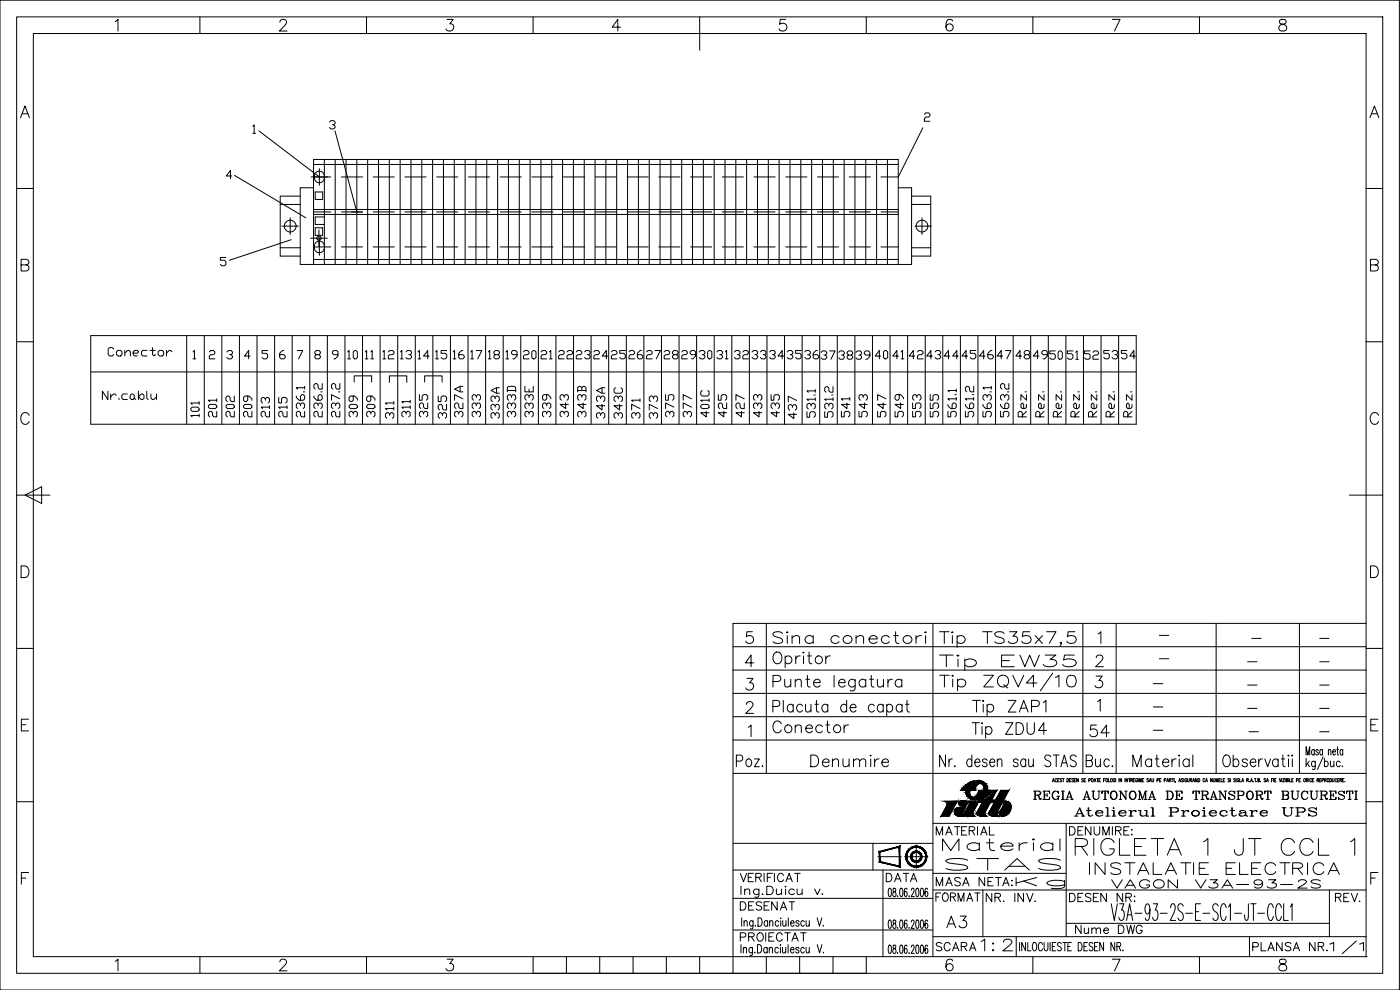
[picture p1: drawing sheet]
<svg xmlns="http://www.w3.org/2000/svg" width="420mm" height="297mm" viewBox="0 0 420 297" stroke-linecap="round" stroke-linejoin="round" font-family="sans-serif">
<defs><g id="words">
<text font-size="9.3" x="280.8" y="208.5">Tip ZQV4/10</text>
<text font-size="8.8" x="321.4" y="257.9">RIGLETA 1 JT CCL 1</text>
<g font-size="8.4">
<text x="280.8" y="195.4">Tip TS35x7,5</text>
<text x="280.8" y="202.5">Tip EW35</text>
<text x="290.3" y="222.6">Tip ZDU4</text>
</g>
<text font-size="7.5" x="397.9" y="287.5">1/1</text>
<g font-size="7.1">
<text x="230.7" y="194.4">Sina conectori</text>
<text x="230.7" y="221.2">Conector</text>
<text x="326" y="222.2">54</text>
<text x="219.8" y="231.4">Poz.</text>
<text x="242" y="231.4">Denumire</text>
<text x="281.5" y="256.5">Material</text>
<text x="282.6" y="262.5">STAS</text>
<text x="325.6" y="263.5">INSTALATIE ELECTRICA</text>
<text x="282.9" y="279.8">A3</text>
<text x="293.2" y="286.5">1:2</text>
</g>
<text font-size="6.6" x="303.7" y="267.8">Kg</text>
<g font-size="6.2">
<text x="108.3" y="126.3" transform="rotate(-90 108.3 126.3)">309</text>
<text x="119.2" y="126.6" transform="rotate(-90 119.2 126.6)">311</text>
<text x="234.9" y="126.3" transform="rotate(-90 234.9 126.3)">435</text>
<text x="330.2" y="126.3" transform="rotate(-90 330.2 126.3)">Rez.</text>
<text x="335.5" y="126.3" transform="rotate(-90 335.5 126.3)">Rez.</text>
<text x="340.8" y="126.3" transform="rotate(-90 340.8 126.3)">Rez.</text>
<text x="321.4" y="246.2">Atelierul Proiectare UPS</text>
<text x="220.8" y="274.5">DESENAT</text>
</g>
<g font-size="5.7">
<text x="31.4" y="107.9">Conector</text>
<text x="103" y="109">10</text>
<text x="108.3" y="109">11</text>
<text x="113.6" y="109">12</text>
<text x="118.9" y="109">13</text>
<text x="129.5" y="109">15</text>
<text x="134.8" y="109">16</text>
<text x="140.1" y="109">17</text>
<text x="145.3" y="109">18</text>
<text x="150.6" y="109">19</text>
<text x="161.2" y="109">21</text>
<text x="166.5" y="109">22</text>
<text x="177.1" y="109">24</text>
<text x="182.4" y="109">25</text>
<text x="193" y="109">27</text>
<text x="198.3" y="109">28</text>
<text x="208.5" y="109">30</text>
<text x="213.8" y="109">31</text>
<text x="219.1" y="109">32</text>
<text x="224.4" y="109">33</text>
<text x="234.9" y="109">35</text>
<text x="240.2" y="109">36</text>
<text x="245.2" y="109">37</text>
<text x="250.5" y="109">38</text>
<text x="266.7" y="109">41</text>
<text x="276.9" y="109">43</text>
<text x="287.5" y="109">45</text>
<text x="292.8" y="109">46</text>
<text x="309" y="109">49</text>
<text x="314" y="109">50</text>
<text x="319.3" y="109">51</text>
<text x="324.2" y="109">52</text>
<text x="330.2" y="109">53</text>
<text x="29.6" y="121">Nr.cablu</text>
<text x="60.7" y="126.3" transform="rotate(-90 60.7 126.3)">101</text>
<text x="66" y="126.3" transform="rotate(-90 66 126.3)">201</text>
<text x="71.3" y="126.3" transform="rotate(-90 71.3 126.3)">202</text>
<text x="76.6" y="126.3" transform="rotate(-90 76.6 126.3)">209</text>
<text x="81.8" y="126.3" transform="rotate(-90 81.8 126.3)">213</text>
<text x="87.1" y="126.3" transform="rotate(-90 87.1 126.3)">215</text>
<text x="92.4" y="126.3" transform="rotate(-90 92.4 126.3)">236.1</text>
<text x="97.7" y="126.3" transform="rotate(-90 97.7 126.3)">236.2</text>
<text x="103" y="126.3" transform="rotate(-90 103 126.3)">237.2</text>
<text x="113.2" y="126.3" transform="rotate(-90 113.2 126.3)">309</text>
<text x="123.8" y="126.3" transform="rotate(-90 123.8 126.3)">311</text>
<text x="129.1" y="126.3" transform="rotate(-90 129.1 126.3)">325</text>
<text x="134.8" y="126.6" transform="rotate(-90 134.8 126.6)">325</text>
<text x="139.7" y="126.3" transform="rotate(-90 139.7 126.3)">327A</text>
<text x="145" y="126.3" transform="rotate(-90 145 126.3)">333</text>
<text x="150.6" y="126.6" transform="rotate(-90 150.6 126.6)">333A</text>
<text x="155.6" y="126.3" transform="rotate(-90 155.6 126.3)">333D</text>
<text x="160.9" y="126.3" transform="rotate(-90 160.9 126.3)">333E</text>
<text x="166.2" y="126.3" transform="rotate(-90 166.2 126.3)">339</text>
<text x="171.4" y="126.3" transform="rotate(-90 171.4 126.3)">343</text>
<text x="176.7" y="126.3" transform="rotate(-90 176.7 126.3)">343B</text>
<text x="182.4" y="126.6" transform="rotate(-90 182.4 126.6)">343A</text>
<text x="187.7" y="126.6" transform="rotate(-90 187.7 126.6)">343C</text>
<text x="193" y="126.6" transform="rotate(-90 193 126.6)">371</text>
<text x="198.3" y="126.6" transform="rotate(-90 198.3 126.6)">373</text>
<text x="203.2" y="126.3" transform="rotate(-90 203.2 126.3)">375</text>
<text x="208.5" y="126.3" transform="rotate(-90 208.5 126.3)">377</text>
<text x="213.8" y="126.3" transform="rotate(-90 213.8 126.3)">401C</text>
<text x="219.1" y="126.3" transform="rotate(-90 219.1 126.3)">425</text>
<text x="224.4" y="126.3" transform="rotate(-90 224.4 126.3)">427</text>
<text x="229.7" y="126.3" transform="rotate(-90 229.7 126.3)">433</text>
<text x="239.9" y="126.6" transform="rotate(-90 239.9 126.6)">437</text>
<text x="250.8" y="126.3" transform="rotate(-90 250.8 126.3)">531.2</text>
<text x="255.8" y="126.3" transform="rotate(-90 255.8 126.3)">541</text>
<text x="261.1" y="126.3" transform="rotate(-90 261.1 126.3)">543</text>
<text x="266.7" y="126.3" transform="rotate(-90 266.7 126.3)">547</text>
<text x="272" y="126.3" transform="rotate(-90 272 126.3)">549</text>
<text x="277.3" y="126.3" transform="rotate(-90 277.3 126.3)">553</text>
<text x="282.6" y="126.3" transform="rotate(-90 282.6 126.3)">555</text>
<text x="287.9" y="126.3" transform="rotate(-90 287.9 126.3)">561.1</text>
<text x="293.2" y="126.3" transform="rotate(-90 293.2 126.3)">561.2</text>
<text x="298.4" y="126.3" transform="rotate(-90 298.4 126.3)">563.1</text>
<text x="303.7" y="126.3" transform="rotate(-90 303.7 126.3)">563.2</text>
<text x="309" y="126.3" transform="rotate(-90 309 126.3)">Rez.</text>
<text x="314.3" y="126.3" transform="rotate(-90 314.3 126.3)">Rez.</text>
<text x="319.6" y="126.3" transform="rotate(-90 319.6 126.3)">Rez.</text>
<text x="324.9" y="126.3" transform="rotate(-90 324.9 126.3)">Rez.</text>
<text x="309" y="240.9">REGIA AUTONOMA DE TRANSPORT BUCURESTI</text>
<text x="279.8" y="251.9">MATERIAL</text>
<text x="319.6" y="251.9">DENUMIRE:</text>
<text x="220.8" y="265.6">VERIFICAT</text>
<text x="264.6" y="265.6">DATA</text>
<text x="279.8" y="267.1">MASA NETA:</text>
<text x="332.3" y="267.8">VAGON V3A-93-2S</text>
<text x="279.8" y="271.6">FORMAT</text>
<text x="294.9" y="271.6">NR. INV.</text>
<text x="319.6" y="271.6">DESEN NR:</text>
<text x="399.7" y="271.6">REV.</text>
<text x="321.4" y="281.2">Nume DWG</text>
<text x="220.8" y="283.6">PROIECTAT</text>
<text x="279.8" y="286.5">SCARA</text>
<text x="374.6" y="286.5">PLANSA NR.</text>
</g>
<g font-size="2.6">
<text x="346.8" y="191.9">-</text>
<text x="374.3" y="192.6">-</text>
<text x="394.8" y="192.6">-</text>
<text x="346.8" y="199">-</text>
<text x="373.2" y="199.7">-</text>
<text x="394.8" y="199.7">-</text>
<text x="345" y="206.4">-</text>
<text x="373.2" y="206.7">-</text>
<text x="394.8" y="206.7">-</text>
<text x="345" y="213.4">-</text>
<text x="373.2" y="213.8">-</text>
<text x="394.8" y="213.8">-</text>
<text x="345" y="220.5">-</text>
<text x="373.6" y="220.8">-</text>
<text x="394.8" y="220.8">-</text>
</g>
</g></defs>
<!-- layer: 0 -->
<g fill="none" stroke="#000" stroke-width=".3">
<path d="M0 .1h420v296.9h-420zM5 5.1h410v286.9h-410zM10 10.1h400v276.9h-400zM34.6 6.5l.8-.7v3.5M60 5.1v5M84 6.6l.2-.5a1.11 1.11 0 0 1 1.6 0 1.11 1.11 0 0 1-.3 1.5l-1.7 1.7h2.4M110 5.1v5M134.2 5.8h1.8l-1 1.4a1.12 1.12 0 0 1 1.2 1.2 1.12 1.12 0 0 1-1.5 .9l-.5-.2-.4-.5M160 5.1v5M186.2 8.1h-2.5l1.7-2.3v3.5M210 5.1v10M235.8 5.8h-1.6l-.2 1.5a1.24 1.24 0 0 1 1.9 0 1.24 1.24 0 0 1-.3 1.8 1.24 1.24 0 0 1-1.8-.5"/>
<path d="M260 5.1v5M285.9 6.3a1.05 1.05 0 0 0-1.5-.3 2.71 2.71 0 0 0 0 3.1 1.09 1.09 0 0 0 1.6-.4 1.09 1.09 0 0 0-.8-1.5 1.09 1.09 0 0 0-1.3 .9M310 5.1v5M333.8 5.8h2.3l-1.6 3.5M360 5.1v5M384.1 6a.71 .71 0 0 0 .4 1.2 1.44 1.44 0 0 1 1.6 1.4 1.22 1.22 0 0 1-1.3 .7 1.22 1.22 0 0 1-1-1.2 1.62 1.62 0 0 1 1.7-.9 .71 .71 0 0 0 .3-1.2l-.5-.2zM6.2 35.3l1.3-3.5 1.3 3.5M6.7 34.1h1.6M75.9 37.9l.4-.4v2.5M75.9 40h.8M77.7 39.3l18.1 13.8M98.9 36.6l.4-.4h.8l.5 .4v.4l-.5 .4h-.4"/>
<path d="M100.1 37.4l.5 .5v.4l-.5 .4h-.8l-.4-.4M100.5 39.3l6.6 24.3M277 38.3l-7.4 14.8h-5.2M277.4 34.3l.4-.4h.9l.4 .4v.4l-.4 .4h-.9l-.4 .4v.9h1.7M411.1 35.3l1.4-3.5 1.3 3.5M411.6 34.1h1.7M5 56.6h5M69.6 52.8h-1.7l1.3-1.7v2.5M70.4 52.6l21.4 12.7M90.1 58.9h-6v17.9h6M93.3 53.1h6M94.1 56.3h-4v23.1h183.5v-23.1h-4"/>
<path d="M94.1 49.3h175.5M94.3 52.8v.5M94.4 53.3a1.5 1.5 0 0 0 1.4 1.5 1.5 1.5 0 0 0 1.5-1.5M94.4 52.8a1.5 1.5 0 0 1 1.4-1.5 1.5 1.5 0 0 1 1.5 1.5M94.6 57.6h2.2v2.2h-2.2zM95.8 50.6v5M97.3 47.8v31.6M100.6 47.8v31.6M102.5 53.1h6.3M103.8 47.8v31.6M107.1 47.8v31.6M110.3 47.8v31.6"/>
<path d="M112 53.1h6.3M113.6 47.8v31.6M116.8 47.8v31.6M120.1 47.8v31.6M121.5 53.1h6.4M123.3 47.8v31.6M126.6 47.8v31.6M129.8 47.8v31.6M131 53.1h6.4M133.1 47.8v31.6M136.3 47.8v31.6M139.6 47.8v31.6"/>
<path d="M140.6 53.1h6.3M142.8 47.8v31.6M146.1 47.8v31.6M149.3 47.8v31.6M150.1 53.1h6.3M152.6 47.8v31.6M155.8 47.8v31.6M159.1 47.8v31.6M159.6 53.1h6.4M162.3 47.8v31.6M165.6 47.8v31.6M168.8 47.8v31.6"/>
<path d="M169.1 53.1h6.4M172.1 47.8v31.6M175.3 47.8v31.6M178.6 47.8v31.6M178.7 53.1h6.3M181.8 47.8v31.6M185.1 47.8v31.6M188.2 53.1h6.3M188.3 47.8v31.6M191.6 47.8v31.6M194.8 47.8v31.6M197.7 53.1h6.4"/>
<path d="M198.1 47.8v31.6M201.3 47.8v31.6M204.6 47.8v31.6M207.2 53.1h6.4M207.8 47.8v31.6M211.1 47.8v31.6M214.3 47.8v31.6M216.8 53.1h6.3M217.6 47.8v31.6M220.8 47.8v31.6M224.1 47.8v31.6M226.3 53.1h6.3"/>
<path d="M227.3 47.8v31.6M230.6 47.8v31.6M233.8 47.8v31.6M235.8 53.1h6.4M237.1 47.8v31.6M240.3 47.8v31.6M243.6 47.8v31.6M245.3 53.1h6.4M246.8 47.8v31.6M250.1 47.8v31.6M253.3 47.8v31.6M254.9 53.1h6.3"/>
<path d="M256.6 47.8v31.6M259.8 47.8v31.6M263.1 47.8v31.6M266.3 47.8v31.6M273.6 58.9h5.7v17.9h-5.7M410 56.6h5M6.3 79.5l2-.2a.8 .8 0 0 0 0-1.3l-2-.2v3.5h1.5a.92 .92 0 0 0 .9-.9 .92 .92 0 0 0-.9-.9M67.8 77.2h-1.7v.9h1.3l.4 .4v.8l-.4 .4h-.9l-.4-.4M84.1 74.3h6M84.1 61.3h6M84.6 67.8h5M87.1 65.3v5"/>
<path d="M87.4 71.9l-18.6 6.2M93.2 71.5h5M94.1 77.8h175.5M94.1 63.6h5.2M94.1 74.1h5.2M94.1 62.9h175.5M94.1 64.3h175.5M94.1 79.4v-31.6h175.5v31.6M94.3 73.8v.5M94.4 74.3a1.5 1.5 0 0 0 1.4 1.5 1.5 1.5 0 0 0 1.5-1.5M94.4 73.8a1.5 1.5 0 0 1 1.4-1.5 1.5 1.5 0 0 1 1.5 1.5M94.6 68.3h2.2v2.3h-2.2z"/>
<path d="M95.7 69v5M95.8 71.6v5M97.3 65.1h-2.7v2.2h2.7M102.5 63.6h6.3h-3.4M102.5 74.1h6.3M112 63.6h6.3M112 74.1h6.3M121.5 63.6h6.4M121.5 74.1h6.4M131 63.6h6.4M131 74.1h6.4M140.6 63.6h6.3"/>
<path d="M140.6 74.1h6.3M150.1 63.6h6.3M150.1 74.1h6.3M159.6 63.6h6.4M159.6 74.1h6.4M169.1 63.6h6.4M169.1 74.1h6.4M178.7 63.6h6.3M178.7 74.1h6.3M188.2 63.6h6.3M188.2 74.1h6.3M197.7 63.6h6.4"/>
<path d="M197.7 74.1h6.4M207.2 63.6h6.4M207.2 74.1h6.4M216.8 63.6h6.3M216.8 74.1h6.3M226.3 63.6h6.3M226.3 74.1h6.3M235.8 63.6h6.4M235.8 74.1h6.4M245.3 63.6h6.4M245.3 74.1h6.4M254.9 63.6h6.3"/>
<path d="M254.9 74.1h6.3M264.4 63.6h5.2M264.4 74.1h5.2M273.6 74.3h5.7M273.6 61.3h5.7M274.6 67.8h5M276.7 65.3v5M411.3 79.5l2-.2a.82 .82 0 0 0 0-1.3l-2-.2v3.5h1.5a.92 .92 0 0 0 .9-.9 .92 .92 0 0 0-.9-.9M5 102.5h5M27.2 100.7h313.8v26.6h-313.8zM27.2 111.6h313.8M56 100.7v26.6"/>
<path d="M57.9 105.6l.4-.4v2.5M57.9 107.7h.9M61.3 100.7v26.6M62.8 105.6l.4-.4h.9l.4 .4v.4l-.4 .4h-.9l-.4 .4v.9h1.7M66.6 100.7v26.6M68.1 105.6l.4-.4h.8l.5 .4v.4l-.5 .4h-.4M69.3 106.4l.5 .4v.5l-.5 .4h-.8l-.4-.4M71.9 100.7v26.6M75 106.8h-1.6l1.2-1.6v2.5M77.1 100.7v26.6M80.3 105.2h-1.7v.8h1.3l.4 .4v.9l-.4 .4h-.8l-.5-.4M82.4 100.7v26.6"/>
<path d="M85.2 105.2h-.4l-.9 .8v1.3l.4 .4h.9l.4-.4v-.5l-.4-.4h-1.3M87.7 100.7v26.6M89.2 105.2h1.7l-1.3 2.5M93 100.7v26.6M94.9 106.4l-.4-.4v-.4l.4-.4h.8l.4 .4v.4l-.4 .4h-.8l-.4 .4v.5l.4 .4h.8l.4-.4v-.5l-.4-.4M98.2 100.7v26.6M101.4 106.4h-1.2l-.4-.4v-.4l.4-.4h.8l.4 .4v1.2l-.8 .9h-.4M103.5 100.7v26.6M106.3 114.6v-1.8h5.2v1.8M108.8 100.7v26.6M114.1 100.7v26.6M116.9 114.7v-1.9h5.2v1.9"/>
<path d="M119.4 100.7v26.6M124.6 100.7v26.6M127.4 114.6v-1.8h5.3v1.8M128.8 106.8h-1.7l1.3-1.6v2.5M129.9 100.7v26.6M135.2 100.7v26.6M140.5 100.7v26.6M145.7 100.7v26.6M151 100.7v26.6M156.3 100.7v26.6M157.1 105.6l.4-.4h.9l.4 .4v.4l-.4 .4h-.9l-.4 .4v.9h1.7M161.6 100.7v26.6"/>
<path d="M166.8 100.7v26.6M172.1 100.7v26.6M177.4 100.7v26.6M182.7 100.7v26.6M188 100.7v26.6M188.8 105.6l.4-.4h.8l.4 .4v.4l-.4 .4h-.8l-.4 .4v.9h1.6M193.2 100.7v26.6M198.5 100.7v26.6M203.8 100.7v26.6M204.6 105.6l.4-.4h.9l.4 .4v.4l-.4 .4h-.9l-.4 .4v.9h1.7M209.1 100.7v26.6M214.3 100.7v26.6"/>
<path d="M219.6 100.7v26.6M224.9 100.7v26.6M230.2 100.7v26.6M235.4 100.7v26.6M240.7 100.7v26.6M244.7 119.8h-2.5l.4 .4M244.7 117.3h-2.5l.4 .4M246 100.7v26.6M251.3 100.7v26.6M256.6 100.7v26.6M261.1 106.5h-1.3l-.4-.4v-.4l.4-.4h.8l.5 .4v1.3l-.9 .8h-.4M261.8 100.7v26.6"/>
<path d="M264.3 106.8h-1.6l1.2-1.6v2.5M267.1 100.7v26.6M272.4 100.7v26.6M274.5 106.8h-1.7l1.3-1.6v2.5M277.7 100.7v26.6M282.9 100.7v26.6M288.2 100.7v26.6M293.5 100.7v26.6M298.8 100.7v26.6M301.7 105.2h1.7l-1.2 2.5M304.1 100.7v26.6M306.5 106.8h-1.6l1.2-1.6v2.5"/>
<path d="M309.3 100.7v26.6M314.6 100.7v26.6M319.9 100.7v26.6M325.2 100.7v26.6M330.4 100.7v26.6M335.7 100.7v26.6M340.7 106.8h-1.7l1.3-1.6v2.5M410 102.5h5M8.8 124.6a1.28 1.28 0 0 0-1.5-.8 1.28 1.28 0 0 0-1 1.3 1.53 1.53 0 0 0 .3 1.7 1.53 1.53 0 0 0 1.7 .3l.5-.6M242.2 123.5v1.7h.8v-1.3l.4-.4h.9l.4 .4v.9l-.4 .4M243.4 121.9v-.4l-.4-.5h-.4l-.4 .5v.8l.4 .4M243.4 121.5l.4-.5h.5l.4 .5v.8l-.4 .4"/>
<path d="M413.7 124.6a1.28 1.28 0 0 0-1.4-.8 1.28 1.28 0 0 0-1.1 1.3 1.53 1.53 0 0 0 .4 1.7 1.53 1.53 0 0 0 1.6 .3l.5-.6M5 148.6h10M7.5 148.6l5-2.6v5.1zM405 148.6h10M6.3 169.8h1.2a1.87 1.87 0 0 1 1.2 1.7 1.87 1.87 0 0 1-1.2 1.8h-1.2zM411.3 169.8h1.2a1.87 1.87 0 0 1 1.2 1.7 1.87 1.87 0 0 1-1.2 1.8h-1.2zM5 194.5h5M220 194h190M230 187v45M280 187v100M325 187v45M335 187v45"/>
<path d="M365 187v45M390 187v45M410 194.5h5M410 187h-190v45M6.4 217.5h1.3M8.6 215.8h-2.2v3.5h2.2M220 201h190M220 208h190M220 215h190M411.4 217.5h1.3M413.6 215.8h-2.2v3.5h2.2M220 222h190"/>
<path d="M288.3 237.1h1.2M289.3 236l-.3 .3M290.3 238.8l.3 .4M290.4 236.2l-.5 1.4 .4 1.2M290.6 239.2l.5 .4M291.1 234.7l-.4 .2M291.1 238.5l.5 .6M291.1 239.6l.7 .3M291.1 237.1v1.4M291.6 239.1h.1M291.7 239.2h.2M291.8 236.2l-.1 .9h.9l.1-.8"/>
<path d="M292.5 239.2h-.6M292.6 239.2h-.1M292.7 236.3h.1M293.1 235.6l-.4 .7M293.1 238.8l-.5 .3M293.2 234.3a2.49 2.49 0 0 1 2.7 1 2.49 2.49 0 0 1 0 2.8M293.2 234.3l-2.1 .4M293.6 238l-.5 .8M293.6 238h.1M293.6 237.9v.1M293.6 237.9h.1M293.7 237.6l-.1 .3"/>
<path d="M293.7 237.6v-.5h1l-.2 1M293.7 237.6h.1M294.3 235l-.6 .1-.6 .5M294.3 235l.7 .4M295 235.4l.3 .9-.1 .8M295.7 239.8l-1 .4-1.4 .2M296.8 237.1h1.2M297.5 237.8h.1M298.2 237.7l-1.2 1.2M298.2 237.7l.4-.6h.5l-1.5 3h1.4l-.4 .7h-1.4l-1.7 3.2 .2 .5 .5 .4h-1.8a1.01 1.01 0 0 1-1.2-1.2l1.6-2.9h-1.4M315.8 234.6l.3-1 .3 1M316 234.3h.3"/>
<path d="M317.2 233.8a.29 .29 0 0 0-.4-.2 .29 .29 0 0 0-.1 .4v.2a.29 .29 0 0 0 .1 .4 .29 .29 0 0 0 .4-.2M317.4 234.1h.3M317.9 233.6h-.5v1M318.6 233.7h-.5l.5 .6-.1 .3-.4-.2M318.9 233.6h.5M319.1 233.6v1M320.2 233.6a.5 .5 0 0 1 .5 .5 .5 .5 0 0 1-.5 .5zM321 234.1h.3M321.5 233.6h-.5v1M322.2 233.7h-.5l.5 .6-.2 .3-.3-.2M322.4 234.1h.3M322.9 233.6h-.5v1"/>
<path d="M323.6 233.6v1l-.5-1v1M325.1 233.7h-.5l.5 .6-.1 .3-.4-.2M325.4 234.1h.2M325.8 233.6h-.4v1M326.7 234.1h.5v-.5h-.5v1M327.7 233.6a.44 .44 0 0 1 .4 .5 .44 .44 0 0 1-.5 .3zM328.3 234.6l.3-1 .3 1M328.4 234.3h.4M329.1 233.6h.5M329.4 233.6v1M329.8 234.1h.3M330.3 233.6h-.5v1"/>
<path d="M331.2 234.1h.3M331.7 233.6h-.5v1M332 233.6h.1a.48 .48 0 0 1 .4 .5 .48 .48 0 0 1-.5 .4zM332.7 233.6v1h.4M333.4 233.6h.1a.48 .48 0 0 1 .4 .5 .48 .48 0 0 1-.5 .4zM334.6 233.7h-.5l.4 .4a.27 .27 0 0 1 0 .5 .27 .27 0 0 1-.4-.2M334.8 233.6v1M335.8 233.6v1M336.6 233.6v1l-.5-1v1M337.6 233.6v1M338.4 233.6v1l-.5-1v1M338.7 233.6h.5"/>
<path d="M339 233.6v1M339.4 234.1l.4-.1v-.4h-.4v1M339.6 234.1l.3 .5M340.1 234.1h.3M340.6 233.6h-.5v1M341.4 233.8a.29 .29 0 0 0-.4-.2 .29 .29 0 0 0-.2 .4v.2a.29 .29 0 0 0 .3 .4 .29 .29 0 0 0 .3-.4h-.2M341.6 233.6v1M341.9 234.6v-1l.3 1 .3-1v1M342.8 234.1h.3M343.3 233.6h-.5v1M344.7 233.7h-.5l.5 .6-.2 .3-.3-.2M344.9 234.6l.3-1 .3 1"/>
<path d="M345 234.3h.4M345.7 233.6v.7l.2 .3 .3-.2v-.8M347.2 234.1h.5v-.5h-.5v1M348 234.1h.3M348.5 233.6h-.5v1M349.4 234.1h.4v-.5h-.4v1M350.2 234.6l.3-1 .3 1M350.3 234.3h.3M351 234.1l.4-.1v-.4h-.4v1M351.2 234.1l.3 .5M351.7 233.6h.6M352 233.6v1"/>
<path d="M352.4 233.6v1M353.8 234.6l.3-1 .2 1M353.9 234.3h.3M355.1 233.7h-.5l.3 .4a.27 .27 0 0 1 .1 .5 .27 .27 0 0 1-.4-.2M355.3 233.6v1M356.1 233.8a.29 .29 0 0 0-.3-.2 .29 .29 0 0 0-.2 .4v.2a.29 .29 0 0 0 .3 .4 .29 .29 0 0 0 .2-.4h-.1M356.4 233.6v.7l.2 .3 .2-.2 .1-.8M357.2 234.1l.4-.1v-.4h-.4v1M357.4 234.1l.3 .5M357.9 234.6l.3-1 .3 1M358.1 234.3h.3M359.3 233.6v1l-.5-1v1"/>
<path d="M359.6 233.6a.5 .5 0 0 1 .5 .5 .5 .5 0 0 1-.5 .5zM361.6 233.8a.29 .29 0 0 0-.4-.2 .29 .29 0 0 0-.2 .4v.2a.29 .29 0 0 0 .2 .4 .29 .29 0 0 0 .4-.2M361.8 234.6l.3-1 .3 1M361.9 234.3h.4M363.8 233.6v1l-.5-1v1M364.1 233.6v.8l.2 .2 .3-.2v-.8M364.9 234.6v-1l.3 1 .3-1v1M365.8 234.1h.3M366.3 233.6h-.5v1M366.5 233.6v1h.4M367.1 234.1h.3M367.6 233.6h-.5v1"/>
<path d="M369 233.7h-.5l.5 .6-.2 .3-.3-.2M369.2 233.6v1M370.8 233.7h-.6l.6 .6-.2 .3-.4-.2M371 233.6v1M371.8 233.8a.29 .29 0 0 0-.3-.2 .29 .29 0 0 0-.2 .4v.2a.29 .29 0 0 0 .2 .4 .29 .29 0 0 0 .3-.4h-.2M372 233.6v1h.5M372.7 234.6l.3-1 .2 1M372.8 234.3h.3M374.2 234.1l.4-.1v-.4h-.4v1M374.4 234.1l.3 .5M375.3 234.6l.3-1 .3 1M375.4 234.3h.4"/>
<path d="M376.5 233.6h.5M376.7 233.6v1M377.5 234.1l.4-.1v-.4h-.4v1l.5-.1-.2-.4M379.9 233.7h-.6l.6 .6-.2 .3-.4-.2M380.1 234.6l.3-1 .3 1M380.2 234.3h.3M381.6 234.1h.3M382.1 233.6h-.5v1M382.2 233.6v1M382.5 234.1h.3M383 233.6h-.5v1M383.9 233.6l.3 1 .3-1"/>
<path d="M384.7 233.6v1M385 233.6h.5l-.5 1h.5M385.7 233.6v1M386 234.1l.4-.1v-.4h-.4v1l.5-.1-.2-.4M386.8 233.6v1M387 233.6v1h.5M387.7 234.1h.3M388.1 233.6h-.4v1M389.1 234.1h.4v-.5h-.4v1M389.8 234.1h.3M390.3 233.6h-.5v1M391.4 233.6a.48 .48 0 0 1 .4 .5 .48 .48 0 0 1-.4 .4z"/>
<path d="M392 234.1l.5-.1v-.4h-.5v1M392.3 234.1l.2 .5M392.8 233.6v1M393.7 233.8a.29 .29 0 0 0-.4-.2 .29 .29 0 0 0-.2 .4v.2a.29 .29 0 0 0 .2 .4 .29 .29 0 0 0 .4-.2M393.9 234.1h.3M394.3 233.6h-.4v1M395.3 234.1l.4-.1v-.4h-.4v1M395.5 234.1l.3 .5M396 234.1h.3M396.5 233.6h-.5v1M396.7 234.1h.5v-.5h-.5v1M397.5 234.1l.4-.1v-.4h-.4v1"/>
<path d="M397.8 234.1l.2 .5M398.4 233.6h.1a.44 .44 0 0 1 .4 .5 .44 .44 0 0 1-.6 .3zM399.1 233.6a.5 .5 0 0 1 .5 .5 .5 .5 0 0 1-.5 .5zM399.9 233.6l.2 1 .2-.2 .1-.8M401.2 233.8a.29 .29 0 0 0-.3-.2 .29 .29 0 0 0-.2 .4v.2a.29 .29 0 0 0 .2 .4 .29 .29 0 0 0 .3-.2M401.4 234.1h.3M401.9 233.6h-.5v1M402.1 234.1l.5-.1v-.4h-.5v1M402.4 234.1l.2 .5M402.9 234.1h.3M403.4 233.6h-.5v1M410 232h-190v60"/>
<path d="M5 240.5h5M220 253h60M262 253v8M263.5 257h7M271.5 257h7M275 253.5v7M280 247h130M283.3 240.4h4.1M286.9 241.1l-2 3.8h-2.5l1.8-3.2M289.2 243.4l.7-1.3-2.2 .2a1.29 1.29 0 0 0-1.2 1.3 1.29 1.29 0 0 0 1.3 1.3h2l-.7-.4M291.9 240.4h-1.4l.3 .2 .1 .6-1.3 2.5a1.01 1.01 0 0 0 1.2 1.2h1.8l-.5-.4-.2-.5 1.2-2.4M296.8 243.7a1.01 1.01 0 0 0 1.3 1.2h1.7l-.5-.4-.1-.7 3.5-6.7h-2.4l-1.3 2.6h.6l-.8 1.4h-.6l-1.3 2.6"/>
<path d="M301.2 240.4a1.98 1.98 0 0 1 2.1 1.1 1.98 1.98 0 0 1-.4 2.3l-.8 .7-.8 .4M301.2 241.4l-1.2 2.4a.9 .9 0 0 0 .3 1 .9 .9 0 0 0 1 .1M320 247v34M410 240.5h5M6.4 263.5h1.3M8.6 261.8h-2.2v3.5M220 279h60M220 269.5h60M220 261h60M222.4 265.9v2.5M222.6 275.4v2.5M223.3 276.7l.4-.5 .5 .2 .1 1.5"/>
<path d="M223.3 276.2v1.7M223.5 267.2a1.02 1.02 0 0 1 1.4-.3l.1 1.5M223.5 266.7v1.7M226 276.2l-.1 2.3-.2 .2-.5-.1M226 276.6l-.2-.2a.8 .8 0 0 0-.9 .5 .8 .8 0 0 0 .5 1l.6-.4M227.5 275.4h.6a1.53 1.53 0 0 1 0 2.5h-.6zM227.8 266.7v1.9a.77 .77 0 0 1-1.3 .5M227.8 267.1a.9 .9 0 0 0-1.4-.2 .9 .9 0 0 0 0 1.4 .9 .9 0 0 0 1.4-.2M230.1 265.9h1a1.29 1.29 0 0 1 1 1.3 1.29 1.29 0 0 1-1 1.2h-1zM230.4 276.6l-.2-.2a.8 .8 0 0 0-1 .5 .8 .8 0 0 0 .6 1l.6-.4M230.4 276.2v1.7M231 276.7l.4-.5 .5 .2v1.5"/>
<path d="M231 276.2v1.7M233 266.7l.1 1.6a1.01 1.01 0 0 0 1.4-.4M233.7 276.6l-.2-.2a.8 .8 0 0 0-.9 .5 .8 .8 0 0 0 .5 1l.6-.4M234.3 276.2v1.7M234.5 266.7v1.7M234.9 276.2l.1 1.6 .4 .1 .5-.5M235.8 266.7v1.7M235.9 276.2v1.7M236.6 275.4v2.5M237.3 277h1l-.1-.6a.8 .8 0 0 0-1 .5 .8 .8 0 0 0 .5 1l.6-.4M238.4 267.1a.9 .9 0 0 0-1.4-.2 .9 .9 0 0 0 0 1.4 .9 .9 0 0 0 1.4-.2M239.2 266.7l.2 1.6a1.02 1.02 0 0 0 1.3-.4"/>
<path d="M239.8 276.6a.5 .5 0 0 0-.5-.4 .5 .5 0 0 0-.4 .4v.2l.8 .4 .1 .3a.5 .5 0 0 1-.5 .4 .5 .5 0 0 1-.4-.4M240.7 266.7v1.7M241.4 276.6l-.2-.2a.8 .8 0 0 0-1 .5 .8 .8 0 0 0 .6 1l.6-.4M241.9 276.2l.1 1.6 .4 .1 .5-.5M242.9 276.2v1.7M244.5 266.7l.8 1.7 .8-1.7M245.2 275.4l.7 2.5 .7-2.5M246.8 268.2v.2l.1-.1M247.1 277.7v.2l.1-.1M265 261v26M266.8 266.6l.3-.1 .4 .5v1.5l-.4 .5-.3-.1-.2-.4zM266.8 276.2l.3-.1 .4 .4v1.6l-.4 .4-.3-.1-.2-.3z"/>
<path d="M268.1 266.6v.7a.85 .85 0 0 1 .8 .8 .85 .85 0 0 1-.6 .9 .94 .94 0 0 1-.3-1 .94 .94 0 0 1 .8-.7v-.7zM268.1 276.2v.7a.85 .85 0 0 1 .8 .7 .85 .85 0 0 1-.6 .9 .93 .93 0 0 1-.3-.9 .93 .93 0 0 1 .8-.7v-.7zM269.4 268.8l.1 .1M269.4 278.3l.1 .1M270.2 266.6l.4-.1 .3 .5v1.5l-.3 .5-.4-.1-.1-.4zM270.2 276.2l.4-.1 .3 .4v1.6l-.3 .4-.4-.1-.1-.3zM272.2 266.9l-.4-.4a1.79 1.79 0 0 0 .1 2.5 .89 .89 0 0 0-.1-1.5l-.4 .7M272.2 276.4l-.4-.3a1.79 1.79 0 0 0 .1 2.4 .89 .89 0 0 0-.1-1.5l-.4 .7M272.8 268.8l.1 .1M272.8 278.3l.1 .1M273.5 267.1l.3-.6 .5 .2v.8l-.8 1.5h.9M273.5 276.6l.3-.5 .5 .2v.7l-.8 1.5h.9"/>
<path d="M275 266.6l.4-.1 .3 .5v1.5l-.3 .5-.4-.1-.1-.4zM275 276.2l.4-.1 .3 .4v1.6l-.3 .4-.4-.1-.1-.3zM276.4 266.6l.4-.1 .3 .5v1.5l-.3 .5-.4-.1-.1-.4zM276.4 276.2l.4-.1 .3 .4v1.6l-.3 .4-.4-.1-.1-.3zM278.4 266.9l-.4-.4a1.79 1.79 0 0 0 .1 2.5 .89 .89 0 0 0-.1-1.5l-.4 .7M278.4 276.4l-.4-.3a1.79 1.79 0 0 0 .1 2.4 .89 .89 0 0 0-.1-1.5l-.4 .7M280 267h130M280 262h40M295 267v14M320 277h79M333.5 271.2l.9 5 .9-5M336 271.2h1.3l-.7 1.9h.3a2.35 2.35 0 0 1-.2 3.1l-.7-.3-.2-.7"/>
<path d="M338.1 276.2l.9-5 .9 5M338.4 274.5h1.2M340.6 274h2.1M345.1 272.8l-.1 .7-.6 .8a1.88 1.88 0 0 1 0-3.1l.4 .2a6.5 6.5 0 0 1 0 4.5l-.6 .3-.4-.3-.1-.5M346.1 271.2h1.3l-.7 1.9h.4a2.36 2.36 0 0 1-.3 3.1l-.7-.3-.2-.7M348.2 274h2.1M351.3 272.4l.1-.8 .4-.4h.4l.5 .9a7.4 7.4 0 0 1-1.5 4.1h1.6M355.1 271.9l-.6-.7a1.16 1.16 0 0 0-1 .8 1.16 1.16 0 0 0 .5 1.3 1.67 1.67 0 0 1 .5 2.9h-.4l-.6-.8M355.8 274h2.1M358.8 273.5h.9M360.3 271.2h-1.5v5h1.5M361 274h2.1"/>
<path d="M365.6 271.9l-.6-.7a1.16 1.16 0 0 0-1.1 .8 1.16 1.16 0 0 0 .5 1.3 1.67 1.67 0 0 1 .6 2.9h-.5l-.5-.8M368 272.4a1.02 1.02 0 0 0-1-1.2 4.7 4.7 0 0 0 0 5 1.02 1.02 0 0 0 1-1.2M368.7 272.1l.6-.9v5M370.5 274h2.1M374.7 271.2v3.8l-.3 .9-.4 .3a1.74 1.74 0 0 1-.5-1.7M375.4 271.2h1.6M376.2 271.2v5M377.4 274h2.1M382.1 272.4a1.03 1.03 0 0 0-1-1.2 4.7 4.7 0 0 0 0 5 1.03 1.03 0 0 0 1-1.2M384.6 272.4a1.03 1.03 0 0 0-1.1-1.2 4.7 4.7 0 0 0 0 5 1.03 1.03 0 0 0 1.1-1.2M385.2 271.2v5h1.4M387.2 272.1l.6-.9v5"/>
<path d="M399 267v14M411.4 263.5h1.3M413.6 261.8h-2.2v3.5M34.6 288.5l.8-.7v3.5M60 287v5M84 288.6l.2-.5a1.11 1.11 0 0 1 1.6 0 1.11 1.11 0 0 1-.3 1.5l-1.7 1.7h2.4M110 287v5M134.2 287.8h1.8l-1 1.3a1.12 1.12 0 0 1 1.2 1.3 1.12 1.12 0 0 1-1.5 .9l-.5-.2-.4-.5M160 287v5h100v-5M170 287v5M180 287v5M190 287v5"/>
<path d="M200 287v5M210 287v5M222.4 283.4v2.5M223.1 284.7l.4-.4 .5 .1 .1 1.5M223.1 284.3v1.6M225.8 284.3l-.1 2.2-.2 .3-.5-.2M225.8 284.6l-.2-.2a.81 .81 0 0 0-.9 .5 .81 .81 0 0 0 .5 1l.6-.3M226.5 285.7v.2l.1-.1M227.3 283.4a1.35 1.35 0 0 1 1.3 .9 1.35 1.35 0 0 1-.4 1.5l-.9 .1zM230 287v5M230.2 284.6l-.1-.2a.81 .81 0 0 0-1 .5 .81 .81 0 0 0 .5 1l.6-.3M230.2 284.3v1.6"/>
<path d="M230.9 284.7l.4-.4 .4 .1 .1 1.5M230.9 284.3v1.6M233.6 284.6l-.2-.2a.81 .81 0 0 0-.9 .5 .81 .81 0 0 0 .5 1l.6-.3M234.2 284.3v1.6M234.8 284.3l.1 1.5 .5 .1 .4-.4M235.8 284.3v1.6M236.5 283.4v2.5M237.2 285h1.1l-.2-.6a.81 .81 0 0 0-1 .5 .81 .81 0 0 0 .6 1l.6-.3M239.8 284.6a.5 .5 0 0 0-.5-.4 .5 .5 0 0 0-.5 .4l.3 .4 .6 .2 .1 .4a.5 .5 0 0 1-.5 .3 .5 .5 0 0 1-.5-.3M240 287v5M241.4 284.6l-.2-.2a.81 .81 0 0 0-1 .5 .81 .81 0 0 0 .6 1l.6-.3M241.9 284.3l.1 1.5 .4 .1 .5-.4"/>
<path d="M242.9 284.3v1.6M245.3 283.4l.7 2.5 .7-2.5M247.1 285.7v.2l.1-.1M250 287v5M266.8 283.7l.3-.1 .4 .4v1.6l-.4 .5-.3-.2-.2-.3zM268.1 283.7v.7a.85 .85 0 0 1 .8 .7 .85 .85 0 0 1-.6 1 .93 .93 0 0 1-.3-1 .93 .93 0 0 1 .8-.7v-.7zM269.4 285.8l.1 .1M270.2 283.7l.4-.1 .3 .4v1.6l-.3 .5-.4-.2-.1-.3zM272.2 283.9l-.4-.3a1.79 1.79 0 0 0 .1 2.5 .89 .89 0 0 0-.1-1.6l-.4 .7M272.8 285.8l.1 .1M273.5 284.2l.3-.6 .5 .2v.7l-.8 1.6h.9M275 283.7l.4-.1 .3 .4v1.6l-.3 .5-.4-.2-.1-.3z"/>
<path d="M276.4 283.7l.4-.1 .3 .4v1.6l-.3 .5-.4-.2-.1-.3zM278.4 283.9l-.4-.3a1.79 1.79 0 0 0 .1 2.5 .89 .89 0 0 0-.1-1.6l-.4 .7M280 281h130M285.9 288.3a1 1 0 0 0-1-.5 1 1 0 0 0-.8 .7 2.53 2.53 0 0 0 .3 2.6 1.09 1.09 0 0 0 1.6-.5 1.09 1.09 0 0 0-.8-1.4 1.09 1.09 0 0 0-1.3 .9M307.8 282.8v2.5l-1.2-2.5v2.5M308.4 282.8v2.5h1M310 287v5M310.2 282.9l.1-.1a1.42 1.42 0 0 1 .5 2.4l-.2 .1a1.43 1.43 0 0 1-.4-2.4zM312.9 283.4l-.4-.6a1.42 1.42 0 0 0-.5 2.4l.5 .1 .4-.6M313.4 282.8v1.8a.63 .63 0 0 0 .6 .7l.5-.7v-1.8M315.2 282.8v2.5M315.8 284h.7"/>
<path d="M316.9 282.8h-1.1v2.5h1.1M318.5 283.1a.59 .59 0 0 0-.9-.2 .59 .59 0 0 0 .1 1l.5 .2a.63 .63 0 0 1 .3 .9 .63 .63 0 0 1-1 .2l-.1-.3M319 282.8h1.1M319.6 282.8v2.5M320.5 284h.6M321.5 282.8h-1v2.5h1M323.6 282.8h.6a1.61 1.61 0 0 1 0 2.5h-.6zM325.3 284h.7M326.4 282.8h-1.1v2.5h1.1M328 283.1a.59 .59 0 0 0-1-.2 .59 .59 0 0 0 .2 1l.5 .2a.63 .63 0 0 1 .3 .9 .63 .63 0 0 1-1 .2l-.1-.3M328.5 284h.7M329.6 282.8h-1.1v2.5h1.1"/>
<path d="M331.2 282.8v2.5l-1.1-2.5v2.5M333.8 287.8h2.3l-1.6 3.5M334.5 282.8v2.5l-1.1-2.5v2.5M335.2 284l1-.1 .1-.4-.1-.6-1-.1v2.5M335.8 284l.5 1.3M337 285v.3l.1-.1M360 287v5M384.1 288a.7 .7 0 0 0 .4 1.1 1.44 1.44 0 0 1 1.6 1.5 1.22 1.22 0 0 1-1.3 .7 1.22 1.22 0 0 1-1-1.2 1.62 1.62 0 0 1 1.7-1 .7 .7 0 0 0 .3-1.1l-.5-.2z"/>
<circle cx="87.1" cy="67.8" r="1.76"/>
<circle cx="95.7" cy="71.5" r=".66"/>
<circle cx="276.7" cy="67.8" r="1.76"/>
</g>
<g fill="#000" stroke="#000" stroke-width=".3">
<path d="M293.5 238.1l1.4 1.6-1.6-1.1zM293.7 234.3l.9 .1zM293.7 235.2l.4-.1zM294.2 235.1l.5 .1zM294.5 238.1l.9 .8-.5 .8zM294.6 234.4l.5 .2zM293.3 238.6l1.6 1.1zM295.1 234.6l.7 .6zM294.5 238.1h1.4l-.5 .8zM295.4 238.9l.4 .4-.9 .4zM295.9 238.1l-.1 1.2-.4-.4zM295.9 238.1l.5 .8-.6 .4z"/>
<path d="M296.3 236.2l.1 .6zM296.1 239.6l.4-.3 1.1 .8zM284.2 241.4l2.7-.3-2.7 .6zM286.5 243.7l2.5 .2 .1 .6zM287.7 240.9v.3zM288.8 240.2l.1 1.6zM288.9 241.8h.2zM289.6 243.7v.5zM289.6 244.2l.2 .4zM290.7 240.6l.2 .4zM290.8 244.9l1.5-.2 .3 .2zM289.8 244.6l1 .3z"/>
<path d="M292 244l.1 .5zM292.9 240.7l.3 .4zM293.2 241.1l-.1 .5zM293.2 243.7v.5zM293.2 244.2l.3 .4zM293.3 240.4h.5l-.4 .4zM293.8 240.4l1.2-.1zM293.4 244.6l1 .3zM295.6 244.1l.1 .4zM295.6 243.7v.2zM296.9 243.7l-.1 .5zM296.8 244.2l.3 .4z"/>
<path d="M297.6 240.1h1.4l-.4 .7zM297.1 244.6l1 .3zM299.2 244.1l.1 .4zM299.3 243.7l-.1 .2zM300 243.8l-.1 .5zM299.9 244.3l.4 .4zM301.9 240.4l-.7 1zM300.3 244.7l1 .2zM301.3 240.8v.2zM301.9 244.7l.8-.7zM303.2 243.1l-.5 .9zM303.4 242l-.2 1.1z"/>
<path d="M288.8 236.5l.7 .6h-1.2zM288.8 236.5l.7 .6 .3-.4z"/>
<path d="M289.3 236l.5 .7-1-.2zM289.3 236l.5 .7 .2-.3z"/>
<path d="M289.3 236l.5-.4 .2 .8zM289.8 235.6l.2 .8 .4-.2z"/>
<path d="M289.8 235.6l.6-.5v1.1zM290.4 235.1v1.1h1.4z"/>
<path d="M289.9 237.6l.1 .6zM289.9 237.8l.1 .4z"/>
<path d="M289.9 237.6l.1 .6 1-.7zM290 238.2l1-.7v.5z"/>
<path d="M290 237.1l-.1 .5 1.2-.5zM289.9 237.6l1.2-.5-.1 .4z"/>
<path d="M290 238.2l.3 .6 .7-.8zM291 238l.1 .4-.8 .4z"/>
<path d="M290.1 236.7l-.1 .4 1.4-.5zM290 237.1l1.4-.5-.3 .5z"/>
<path d="M290.3 238.8l.4 .5 .4-.9zM291.1 238.4l.1 .4-.5 .5z"/>
<path d="M290.4 235.1l.7-.4 .7 1.5zM291.1 234.7l.7 1.5z"/>
<path d="M290.4 236.2l-.3 .5 1.7-.5zM290.1 236.7l1.7-.5-.4 .4z"/>
<path d="M290.7 239.3l.5 .4v-.9zM291.2 238.8l.3 .3-.3 .6z"/>
<path d="M291.5 239.1l-.3 .6 .5 .2zM291.5 239.1l.4 .1-.2 .7z"/>
<path d="M291.9 239.2l-.2 .7 .6 .1zM291.9 239.2l.4 .1v.7z"/>
<path d="M291.8 234.4h.4l-.4 1.8zM292.2 234.4l-.4 1.8zM291.8 234.4v1.8zM291.1 234.7l.7 1.5v-1.8z"/>
<path d="M292.3 239.3v.7h.5zM292.3 239.3l.4-.2 .1 .9z"/>
<path d="M291.7 236.8h.9v.3zM291.7 236.8l-.1 .3h1z"/>
<path d="M291.7 236.5l1-.1-.1 .4zM291.7 236.5v.3h.9z"/>
<path d="M291.8 236.2l1.1-.3-.2 .5zM291.8 236.2l-.1 .3 1-.1z"/>
<path d="M293.1 234.3h.6l-1.9 1.9zM293.7 234.3l-1.9 1.9zM293.1 234.3l-1.3 1.9zM292.2 234.4l-.4 1.8 1.3-1.9z"/>
<path d="M291.8 236.2l1.6-.9-.5 .6zM291.8 236.2l1.1-.3z"/>
<path d="M292.9 239l.6 1 .5-.1zM293.2 238.6l.8 1.3-1.1-.9z"/>
<path d="M293.6 238l.9 .1zM293.5 238.1h1l.4 1.6z"/>
<path d="M293.7 237.6l-.1 .4 1-.4zM293.6 238l1-.4-.1 .5z"/>
<path d="M293.7 237.1v.5l1-.5zM293.7 237.6l1-.5-.1 .5z"/>
<path d="M293.7 234.3l.2 .8-.5 .2zM293.7 234.3l-1.9 1.9 1.6-.9z"/>
<path d="M293.2 238.6l.8 1.3 .9-.2zM293.2 238.6l1.7 1.1z"/>
<path d="M294.1 235.1h.3zM294.1 235.1h.4z"/>
<path d="M293.9 235.1l.7-.7-.2 .7zM293.7 234.3l.2 .8 .7-.7z"/>
<path d="M295 237.6l.9 .5h-1.4zM295 237.6l.9 .5 .2-.4z"/>
<path d="M294.4 235.1l.7-.5-.2 .7zM294.6 234.4l-.2 .7 .7-.5z"/>
<path d="M295.2 237.2l.9 .5-1.1-.1zM295.2 237.2l.9 .5 .2-.4z"/>
<path d="M294.9 235.3l.9-.1-.7 .4zM295.1 234.6l-.2 .7 .9-.1z"/>
<path d="M295.3 236.8l1 .5-1.1-.1zM295.3 236.8l1 .5 .1-.5z"/>
<path d="M295.1 235.6h1l-.8 .5zM295.1 235.6h1l-.3-.4z"/>
<path d="M295.4 236.5l1 .3h-1.1zM295.4 236.5l1 .3-.1-.6z"/>
<path d="M295.3 236.1l1 .1-.9 .3zM295.3 236.1l1 .1-.2-.6z"/>
<path d="M295.2 240.1h2.4l-2-.3zM295.2 240.1h2.4l-2.1 .1z"/>
<path d="M295.6 239.8l2 .3-1.5-.5zM295.6 239.8l2 .3z"/>
<path d="M295.9 238.1l1.1 .2-.7-.5zM295.9 238.1l1.1 .2-.6 .6z"/>
<path d="M296.6 237.5l-.3 .3h1.3zM296.3 237.8h1.3l-.6 .5z"/>
<path d="M296.8 237.1l-.2 .4 1.4-.4zM296.6 237.5l1.4-.4-.4 .7z"/>
<path d="M296.9 238.9l.7 1.2-.3-1.5zM296.9 238.9l.7 1.2zM296.5 239.3l1.1 .8zM296.5 239.3l.4-.4 .7 1.2z"/>
<path d="M298.2 237.7l-.4 .5-.2 1.9zM297.8 238.2l-.2 1.9zM297.3 238.6l.3 1.5zM297.3 238.6l.5-.4-.2 1.9z"/>
<path d="M298.6 237.1l-.4 .6 .9-.6zM298.2 237.7l.9-.6-1.5 3z"/>
<path d="M299.6 239.7l-.8 1.4 3.9-4zM302.7 237.1l-3.4 6.6-.5-2.6z"/>
<path d="M300.3 237.1l-1.3 2.6 3.7-2.6zM299 239.7l3.7-2.6-3.1 2.6z"/>
<path d="M263.9 255.4l.2 .2 6-1.7zM264.1 255.6l6-1.7-.2 .3zM270.1 253.9l-.2 .3 .2 6zM269.9 254.2l.2 6-.2-.3zM263.9 258.6l6.2 1.6-.2-.3zM263.9 258.6l.2-.2 5.8 1.5zM263.9 255.4v3.2l.2-.2zM263.9 255.4l.2 .2v2.8z"/>
<path d="M274.8 258.4l.2 .3-.3-.1zM274.8 258.4l.2 .3v-.3zM275 258.4l.2 .2-.2 .1zM275 258.4l.2 .2v-.2zM275.2 258.4l.3 .2h-.3zM275.2 258.4l.3 .2-.1-.3zM275.4 258.3l.3 .2-.2 .1zM275.4 258.3l.3 .2-.1-.2zM275.6 258.3l.3 .1-.2 .1zM275.6 258.3l.3 .1-.1-.2zM275.8 258.2h.3l-.2 .2zM275.8 258.2h.3l-.2-.2zM275.9 258h.4l-.2 .2zM276.1 257.8l-.2 .2h.4zM276.1 257.8h.3l-.1 .2zM276.2 257.7l-.1 .1h.3zM276.2 257.7l.3-.2-.1 .3zM276.3 257.5l-.1 .2 .3-.2zM276.3 257.5l.3-.2-.1 .2zM276.3 257.3v.2l.3-.2zM276.3 257.3l.3-.3v.3zM276.4 257l-.1 .3 .3-.3zM276.6 256.8v.2h-.2zM276.3 256.8l.1 .2 .2-.2zM276.5 256.5l.1 .3h-.3zM276.3 256.6v.2l.2-.3zM276.4 256.3l.1 .2-.2 .1zM276.2 256.4l.1 .2 .1-.3zM276.3 256.1l.1 .2-.2 .1zM276.1 256.2l.1 .2 .1-.3zM276.1 255.9l.2 .2-.2 .1zM276.1 255.9l-.2 .2 .2 .1zM275.9 255.7l.2 .2-.2 .2zM275.9 255.7l-.1 .2 .1 .2zM275.7 255.6l.2 .1-.1 .2zM275.7 255.6l-.1 .2 .2 .1zM275.5 255.5l.2 .1-.1 .2zM275.5 255.5l-.1 .2 .2 .1zM275.2 255.4l.3 .1-.1 .2zM275.2 255.4v.3h.2zM275 255.4h.2v.3zM275 255.4v.3h.2zM274.7 255.4h.3v.3zM274.7 255.4l.1 .3h.2zM274.5 255.5l.2-.1 .1 .3zM274.5 255.5l.1 .2h.2zM274.2 255.6l.3-.1 .1 .2zM274.2 255.6l.2 .2 .2-.1zM274 255.7l.2-.1 .2 .2zM274 255.7l.2 .2 .2-.1zM273.8 255.9l.2-.2 .2 .2zM273.8 255.9l.2 .2 .2-.2zM273.8 255.9l.2 .2h-.3zM273.7 256.1l.2 .1 .1-.1zM273.7 256.1l.2 .1-.4 .1zM273.5 256.3l.3 .1 .1-.2zM273.5 256.3l.3 .1-.4 .1zM273.4 256.5l.4-.1zM273.4 256.5l.3 .1-.3 .2zM273.4 256.8h.2l.1-.2zM273.4 256.8h.2l-.2 .2zM273.4 257h.2v-.2zM273.4 257h.2l-.2 .3zM273.6 257l-.2 .3h.2zM273.4 257.3h.2l-.2 .2zM273.6 257.3l-.2 .2h.3zM273.4 257.5h.3l-.2 .3zM273.7 257.5l-.2 .3 .3-.1zM273.5 257.8l.3-.1-.1 .3zM273.8 257.7l-.1 .3 .2-.2zM273.7 258l.2-.2-.1 .4zM273.9 257.8l-.1 .4 .2-.2zM273.8 258.2l.2-.2v.4zM274 258v.4l.2-.2zM274.2 258.2v.3l-.2-.1zM274.2 258.2v.3l.2-.2zM274.4 258.3l.1 .3-.3-.1zM274.4 258.3l.1 .3 .1-.3zM274.6 258.3l.1 .3h-.2zM274.6 258.3l.1 .3 .1-.2z"/>
<path d="M275 253.9h.3v.3zM275 253.9v.3h.3zM274.6 253.9h.4v.3zM274.6 253.9l.1 .3h.3zM274.3 254l.3-.1 .1 .3zM274.3 254v.2h.4zM273.9 254.1l.4-.1v.2zM273.9 254.1l.1 .2 .3-.1zM273.6 254.2l.3-.1 .1 .2zM273.6 254.2l.1 .3 .3-.2zM273.3 254.4l.3-.2 .1 .3zM273.3 254.4l.2 .2 .2-.1zM273 254.6l.3-.2 .2 .2zM273 254.6l.2 .2 .3-.2zM272.8 254.8l.2-.2 .2 .2zM272.8 254.8l.2 .2 .2-.2zM272.8 254.8l.2 .2-.5 .1zM272.5 255.1l.2 .1 .3-.2zM272.5 255.1l.2 .1-.4 .2zM272.3 255.4l.3 .1 .1-.3zM272.3 255.4l.3 .1-.4 .2zM272.2 255.7l.2 .1 .2-.3zM272.2 255.7l.2 .1-.4 .2zM272 256l.3 .1 .1-.3zM272 256l.3 .1-.4 .2zM271.9 256.3l.3 .1 .1-.3zM271.9 256.3l.3 .1-.3 .3zM271.9 256.7h.2l.1-.3zM271.9 256.7h.2l-.2 .3zM272.1 256.7l-.2 .3h.2zM271.9 257h.2l-.2 .4zM272.1 257l-.2 .4h.2zM271.9 257.4h.2l-.2 .3zM272.1 257.4l-.2 .3h.3zM271.9 257.7h.3l-.2 .4zM272.2 257.7l-.2 .4 .3-.1zM272 258.1l.3-.1-.1 .4zM272.3 258l-.1 .4 .2-.1zM272.2 258.4l.2-.1-.1 .4zM272.4 258.3l-.1 .4 .3-.1zM272.3 258.7l.3-.1-.1 .4zM272.6 258.6l-.1 .4 .2-.2zM272.5 259l.2-.2 .1 .4zM272.7 258.8l.1 .4 .2-.1zM272.8 259.2l.2-.1v.4zM273 259.1v.4l.2-.2zM273.2 259.3l.1 .4-.3-.2zM273.2 259.3l.1 .4 .2-.2zM273.5 259.5l.1 .4-.3-.2zM273.5 259.5l.1 .4 .1-.3zM273.7 259.6l.2 .4-.3-.1zM273.7 259.6l.2 .4 .1-.2zM274 259.8l.3 .3-.4-.1zM274 259.8l.3 .3v-.3zM274.3 259.8l.3 .3h-.3zM274.3 259.8l.3 .3 .1-.2zM274.7 259.9l.3 .3-.4-.1zM274.7 259.9l.3 .3v-.3zM275 259.9l.3 .2-.3 .1zM275 259.9l.3 .2v-.2zM275.3 259.9l.4 .2h-.4zM275.3 259.9l.4 .2-.1-.3zM275.6 259.8l.4 .2-.3 .1zM275.6 259.8l.4 .2-.1-.2zM275.9 259.8l.4 .1-.3 .1zM275.9 259.8l.4 .1-.1-.3zM276.2 259.6l.4 .1-.3 .2zM276.2 259.6l.4 .1-.1-.2zM276.5 259.5h.4l-.3 .2zM276.5 259.5h.4l-.1-.2zM276.8 259.3l.4-.1-.3 .3zM276.8 259.3l.4-.1-.2-.1zM277 259.1l.4-.1-.2 .2zM277.2 258.8l-.2 .3 .4-.1zM277.2 258.8l.4-.1-.2 .3zM277.4 258.6l-.2 .2 .4-.1zM277.4 258.6l.4-.2-.2 .3zM277.6 258.3l-.2 .3 .4-.2zM277.6 258.3l.3-.2-.1 .3zM277.7 258l-.1 .3 .3-.2zM277.7 258l.3-.3-.1 .4zM277.8 257.7l-.1 .3 .3-.3zM277.8 257.7l.3-.3-.1 .3zM277.8 257.4v.3l.3-.3zM278.1 257v.4h-.3zM277.9 257l-.1 .4 .3-.4zM278.1 256.7v.3h-.2zM277.8 256.7l.1 .3 .2-.3zM278 256.3l.1 .4h-.3zM277.8 256.4v.3l.2-.4zM277.9 256l.1 .3-.2 .1zM277.7 256.1l.1 .3 .1-.4zM277.8 255.7l.1 .3-.2 .1zM277.6 255.8l.1 .3 .1-.4zM277.6 255.4l.2 .3-.2 .1zM277.4 255.5l.2 .3v-.4zM277.4 255.1l.2 .3-.2 .1zM277.2 255.2l.2 .3v-.4zM277.2 254.8l.2 .3-.2 .1zM277.2 254.8l-.2 .2 .2 .2zM276.9 254.6l.3 .2-.2 .2zM276.9 254.6l-.1 .2 .2 .2zM276.6 254.4l.3 .2-.1 .2zM276.6 254.4l-.1 .2 .3 .2zM276.3 254.2l.3 .2-.1 .2zM276.3 254.2l-.1 .3 .3 .1zM276 254.1l.3 .1-.1 .3zM276 254.1l-.1 .2 .3 .2zM275.7 254l.3 .1-.1 .2zM275.7 254l-.1 .2 .3 .1zM275.3 253.9l.4 .1-.1 .2zM275.3 253.9v.3h.3z"/>
<path d="M283.3 240.4h4.1zM283.7 240.5l3.7-.1-.3 .3z"/>
<path d="M283.7 240.5l.3 .3 3.1-.1zM284 240.8l3.1-.1-.2 .3z"/>
<path d="M284.2 241.7l-1.8 3.2 4.5-3.8zM282.4 244.9l4.5-3.8-2 3.8z"/>
<path d="M284.2 241.2v.2l2.7-.3zM284.2 241.4l2.7-.3z"/>
<path d="M286.5 243.7l.4 .8zM286.6 244l.3 .5z"/>
<path d="M286.5 243.7l.4 .8h2.2zM286.9 244.5h2.2l.3 .3z"/>
<path d="M286.8 242.7l-.3 1 2.7-.3zM286.5 243.7l2.7-.3-.2 .5z"/>
<path d="M286.8 242.7l-.3 1zM286.7 242.9l-.2 .8z"/>
<path d="M286.9 244.5l.9 .4zM287.1 244.7l.7 .2z"/>
<path d="M286.9 244.5l.9 .4 1.6-.1zM287.8 244.9h2z"/>
<path d="M284 240.8l2.9 .2zM284 240.8l.2 .4 2.7-.1z"/>
<path d="M286.8 242.7l3.1-.6-2.2 .2zM286.8 242.7l3.1-.6-.7 1.3z"/>
<path d="M286.8 242.7l.9-.4zM286.8 242.7l.5-.3z"/>
<path d="M287.8 240.7v.6zM287.7 240.9l.1 .4z"/>
<path d="M287.9 240.5v1zM287.8 240.7l.1 .8z"/>
<path d="M287.9 240.5l.2 1.1-.1-1.2zM287.9 240.5l.2 1.1z"/>
<path d="M288 240.4l.3 1.3-.1-1.3zM288 240.4l.3 1.3-.2-.1z"/>
<path d="M288.2 240.4l.2 1.4v-1.5zM288.2 240.4l.2 1.4z"/>
<path d="M288.4 240.3l.2 1.5-.1-1.6zM288.4 240.3l.2 1.5z"/>
<path d="M288.5 240.2l.2 1.6zM288.5 240.2l.2 1.6z"/>
<path d="M288.6 240.2l.2 1.6zM288.6 240.2l.2 1.6z"/>
<path d="M288.9 240.2v1.6l.2-1.6zM289.1 240.2v1.6h-.2z"/>
<path d="M289.1 240.2v1.6zM289.1 240.2l.1 1.6z"/>
<path d="M289.2 240.2v1.6zM289.2 240.2l.1 1.6z"/>
<path d="M289.3 240.2v1.6zM289.3 240.2l.1 1.6z"/>
<path d="M289.4 240.2v1.6zM289.4 240.2l.2 1.6z"/>
<path d="M289.6 244.2l.2 .4 2.2-.8zM289.8 244.6l2.2-.8-.1 .5z"/>
<path d="M289.5 240.3l.1 1.5zM289.5 240.3h.2v1.4z"/>
<path d="M289.6 243.7v.5l3.5-2.6zM289.6 244.2l3.5-2.6-1.1 2.2z"/>
<path d="M289.7 240.3v1.4zM289.7 240.3l.1 1.3z"/>
<path d="M289.8 244.6l1 .3 1.1-.6zM290.8 244.9l1.1-.6 .4 .4z"/>
<path d="M289.9 240.4l-.1 1.2 .2-.1zM289.9 240.4l.1 1.1z"/>
<path d="M290 240.5v1zM290 240.5l.1 .9z"/>
<path d="M290.1 240.6v.8zM290.1 240.6l.1 .6z"/>
<path d="M290.2 240.7v.5zM290.2 240.7l.1 .4z"/>
<path d="M290.3 240.8v.3zM290.3 240.9v.2z"/>
<path d="M290.5 240.4l.4 .4 1-.4zM290.9 240.8l1-.4 1 .3z"/>
<path d="M290.9 241.4l-1.3 2.3 3.6-2.6zM289.6 243.7l3.6-2.6-.1 .5z"/>
<path d="M290.9 240.8v.6l2-.7zM290.9 241.4l2-.7 .3 .4z"/>
<path d="M291.9 240.4l1 .3zM292.3 240.4l.6 .3z"/>
<path d="M292.7 239.1l.1 .9h.7zM292.7 239.1l.2-.1 .6 1z"/>
<path d="M293.2 244.2l.3 .4 2-.3zM293.5 244.6l2-.3 .4 .4z"/>
<path d="M293.2 243.7v.5l2.4-.4zM293.2 244.2l2.4-.4-.1 .5z"/>
<path d="M293.4 240.8l.4-.4 4.8 .4zM293.8 240.4l4.8 .4-1-.7z"/>
<path d="M293.5 244.6l.9 .3 1.5-.2zM294.4 244.9l1.5-.2 .3 .2z"/>
<path d="M294.8 240.8l-1.6 2.9 4-2.9zM293.2 243.7l4-2.9-1.6 3z"/>
<path d="M295.2 240.1l-.2 .2 .5-.1zM294.7 240.2l.5-.1z"/>
<path d="M296.8 244.2l.3 .4 2.1-.3zM297.1 244.6l2.1-.3-1.1 .6z"/>
<path d="M296.9 243.7l-.1 .5 2.4-.4zM296.8 244.2l2.4-.4v.5z"/>
<path d="M298.2 241.1l-1.3 2.6 1.9-2.6zM298.8 241.1l.4 2.7-2.3-.1zM298.8 241.1l.4 2.7z"/>
<path d="M298.1 244.9l1.4-.2 .3 .2zM298.1 244.9l1.4-.2-.3-.4z"/>
<path d="M300 243.8l.3 .9-.4-.4zM300 243.8l.3 .9 1 .2zM300.3 244.7l1 .2z"/>
<path d="M301.2 241.4l2 1.7-3.2 .7zM301.2 241.4l2 1.7 .2-1.1z"/>
<path d="M301.2 240.4l.1 .2 .3-.2zM301.3 240.6l.3-.2z"/>
<path d="M300 243.8l1.3 1.1 .6-.2zM300 243.8l2.7 .2-.8 .7zM300 243.8l2.7 .2 .5-.9z"/>
<path d="M301.3 240.6v.2l.2-.2zM301.5 240.6l-.2 .2z"/>
<path d="M301.6 240.4h.3l-.6 .6zM301.9 240.4l-.6 .8zM301.6 240.4l-.3 .8z"/>
<path d="M301.9 240.4l1.1 .5zM302.4 240.5l.6 .4z"/>
<path d="M303 240.9l.4 1.1zM303.1 241.1l.3 .9z"/>
<path d="M301.2 241.4l1.8-.5 .4 1.1zM301.9 240.4l-.7 1 1.8-.5z"/>
</g>
<!-- layer: LIN_SUB -->
<g fill="none" stroke="#000" stroke-width=".3">
<path d="M232.3 196.1a1.3 1.3 0 0 1 1.5-.4 1.3 1.3 0 0 1 .9 1.3 1.53 1.53 0 0 1-.4 1.6 1.53 1.53 0 0 1-1.6 .4 2.18 2.18 0 0 1-.4-2.9zM235.6 197.3a1.12 1.12 0 0 1 1.7-.1 1.12 1.12 0 0 1 0 1.6 1.12 1.12 0 0 1-1.7-.2M235.6 196.8v3.5M238.8 196.8v2.3M240.1 196.8a1.14 1.14 0 0 0-1.3 1M241.2 196.8v2.3M242.8 195.6v2.9l.2 .5 .6 .1M247.8 196.8v2.3M249.2 196.8a1.13 1.13 0 0 0-1.4 1M329 197.4l.1-.5a1.13 1.13 0 0 1 1.5-.2 .8 .8 0 0 1 .2 1.2l-2 2.1h2.3M329.6 190.2l.8-.7v3.5M232 212h1.3a.93 .93 0 0 0 .8-.9 .93 .93 0 0 0-.8-1h-1.3v3.5"/>
<path d="M232 204.5h1.5a.92 .92 0 0 0 .8-.9 .92 .92 0 0 0-.8-1h-1.5v3.5M235.1 210.1v3.5M235.5 203.8l.1 2.2 .9 .1 .8-.6M237.3 203.8v2.3M238 211.8a1.06 1.06 0 0 0-1.5-.2 1.06 1.06 0 0 0-.1 1.5 .89 .89 0 0 0 .8 .6 .89 .89 0 0 0 .8-.6M238 211.3v2.3M238.7 204.5l.8-.7 .8 .2 .2 2.1M238.7 203.8v2.3M240.9 211.8a1.06 1.06 0 0 0-1.6-.2 1.06 1.06 0 0 0-.1 1.5 .9 .9 0 0 0 .8 .6 .9 .9 0 0 0 .9-.6M241.8 211.3l.1 2.2 .7 .1 .8-.6M241.8 203.8h1.2M242.3 202.6v2.9l.2 .5 .7 .1"/>
<path d="M243.4 211.3v2.3M244.1 204.8h2a1.07 1.07 0 0 0-1.5-.9 1.07 1.07 0 0 0-.3 1.7 1.06 1.06 0 0 0 1.8 0M244.6 211.3h1M245 210.1v2.9l.2 .5 .6 .1M248.4 211.8a1.06 1.06 0 0 0-1.5-.2 1.06 1.06 0 0 0-.1 1.5 .89 .89 0 0 0 .8 .6 .89 .89 0 0 0 .8-.6M248.4 211.3v2.3M250.3 202.6v3.5M251.7 204.8h2a1.07 1.07 0 0 0-1.6-.9 1.07 1.07 0 0 0-.3 1.7 1.06 1.06 0 0 0 1.9 0M254.1 211.8a1.06 1.06 0 0 0-1.6-.2 1.06 1.06 0 0 0-.1 1.5 .9 .9 0 0 0 .9 .6 .9 .9 0 0 0 .8-.6M254.1 210.1v3.5M255.1 212.3h1.8v-.3a.85 .85 0 0 0-.8-.7 .85 .85 0 0 0-.8 .5 1.06 1.06 0 0 0 .1 1.5 1.06 1.06 0 0 0 1.5-.2M256.6 203.8v2.7a.91 .91 0 0 1-.5 .8 .91 .91 0 0 1-.9-.2"/>
<path d="M256.6 204.3a1.12 1.12 0 0 0-1.6-.2 1.12 1.12 0 0 0 0 1.7 1.12 1.12 0 0 0 1.6-.2M259.8 204.3a1.12 1.12 0 0 0-1.6-.2 1.12 1.12 0 0 0 0 1.7 1.12 1.12 0 0 0 1.6-.2M259.8 203.8v2.3M261 203.8h1.1M261.5 202.6v2.9l.2 .5 .6 .1M262.4 211.8a1.06 1.06 0 0 0-1.5-.2 1.06 1.06 0 0 0-.1 1.5 .9 .9 0 0 0 .8 .6 .9 .9 0 0 0 .8-.6M263.3 203.8l.2 2.2 .8 .1 .9-.6M265.1 211.8a1.06 1.06 0 0 0-1.6-.2 1.06 1.06 0 0 0-.1 1.5 .89 .89 0 0 0 .9 .6 .89 .89 0 0 0 .8-.6M265.1 211.3v2.3M265.2 203.8v2.3M266.1 211.8a1.06 1.06 0 0 1 1.6-.2 1.06 1.06 0 0 1 0 1.5 .89 .89 0 0 1-.8 .6 .89 .89 0 0 1-.8-.6M266.1 211.3v3.5"/>
<path d="M266.5 203.8v2.3M267.8 203.8a1.14 1.14 0 0 0-1.3 1M270.6 204.3a1.12 1.12 0 0 0-1.6-.2 1.12 1.12 0 0 0 0 1.7 1.12 1.12 0 0 0 1.6-.2M270.6 203.8v2.3M270.7 211.8a1.06 1.06 0 0 0-1.5-.2 1.06 1.06 0 0 0-.1 1.5 .9 .9 0 0 0 .8 .6 .9 .9 0 0 0 .8-.6M270.7 211.3v2.3M271.8 211.3h1M272.2 210.1v2.9l.2 .5 .5 .1M293.1 210.1v3.5M295.1 211.3v2.3M296.2 211.8a1.12 1.12 0 0 1 1.7-.1 1.12 1.12 0 0 1 0 1.6 1.12 1.12 0 0 1-1.7-.2M296.2 211.3v3.5"/>
<path d="M302.6 210.1h2.3l-2.3 3.5h2.3M305.9 213.6l1.3-3.5 1.4 3.5M306.4 212.5h1.7M309.6 212h1.5a.92 .92 0 0 0 .8-.9 .92 .92 0 0 0-.8-1h-1.5v3.5M313.1 210.8l.8-.7v3.5M329 202.9h1.8l-1 1.3a1.13 1.13 0 0 1 1.2 1.3 1.13 1.13 0 0 1-1.6 .9l-.4-.2-.4-.5M329.4 210.5l.8-.6v3.5M283.8 226.5v3.5l-1.8-3.5v3.5M284.8 227.7v2.3M285.8 227.7a.93 .93 0 0 0-1 1M286.6 229.7v.3l.1-.1M291.7 228.2l-.6-.5a1.18 1.18 0 0 0-1 1.2 1.18 1.18 0 0 0 1 1.1l.6-.5"/>
<path d="M291.7 226.5v3.5M292.5 228.7h1.6v-.3a.7 .7 0 0 0-1.2-.5 1.26 1.26 0 0 0-.3 1.3 1.26 1.26 0 0 0 1 .8l.5-.5M296.2 228.2a.73 .73 0 0 0-.7-.5 .73 .73 0 0 0-.7 .5l.4 .5 .7 .2a.67 .67 0 0 1 .2 1 .78 .78 0 0 1-1.3-.4M297 228.7h1.5v-.3a.7 .7 0 0 0-1.1-.5 1.26 1.26 0 0 0-.4 1.3 1.26 1.26 0 0 0 1 .8l.5-.5M299.3 228.4l.6-.7 .7 .2 .1 2.1M299.3 227.7v2.3M305.5 228.2a.74 .74 0 0 0-.7-.5 .74 .74 0 0 0-.7 .5 1.4 1.4 0 0 0 1.3 .8l.1 .5a.73 .73 0 0 1-.7 .6 .73 .73 0 0 1-.7-.6M307.8 228.2l-.5-.5a1.18 1.18 0 0 0-1 1.2 1.18 1.18 0 0 0 1 1.1l.5-.5M307.8 227.7v2.3M308.7 227.7l.1 2.2 .7 .1 .6-.6M310.1 227.7v2.3M315.3 227a.89 .89 0 0 0-1.1-.5 .89 .89 0 0 0-.5 1.2l1.1 .7a.92 .92 0 0 1 .4 1.3 .92 .92 0 0 1-1.4 .2l-.2-.4"/>
<path d="M316.1 226.5h1.8M317 226.5v3.5M318.4 230l1-3.5 1 3.5M318.8 228.9h1.3M323 227a.9 .9 0 0 0-1.2-.5 .9 .9 0 0 0-.5 1.2l1.2 .7a.9 .9 0 0 1 .4 1.1 .9 .9 0 0 1-1.1 .5l-.6-.5M326 228.2h1.2a.85 .85 0 0 0 .7-.8 .85 .85 0 0 0-.7-.9h-1.2v3.5h1.2a.96 .96 0 0 0 .7-.9 .96 .96 0 0 0-.7-.9M328.8 227.7l.1 2.2 .7 .1 .6-.6M330.2 227.7v2.3M332.9 228.2a.77 .77 0 0 0-.7-.5 .77 .77 0 0 0-.8 .5 1.07 1.07 0 0 0 0 1.3 1.07 1.07 0 0 0 1.2 .4l.3-.4M333.8 229.7v.3l.2-.1M340 230v-3.5l1.2 3.5 1.3-3.5v3.5M345.6 228.2a1.13 1.13 0 0 0-1.9 .4 1.13 1.13 0 0 0 1.3 1.4l.6-.5"/>
<path d="M345.6 227.7v2.3M346.7 227.7h1.1M347.2 226.5v2.9l.1 .5 .7 .1M348.9 228.7h1.9a.94 .94 0 0 0-1-1 .94 .94 0 0 0-.9 1 1.03 1.03 0 0 0 .6 1.2 1.03 1.03 0 0 0 1.3-.4M351.7 227.7v2.3M353 227.7a1.07 1.07 0 0 0-1.3 1M353.9 226.5l.2 .2-.2 .2-.2-.2zM353.9 227.7v2.3M356.9 228.2a1.13 1.13 0 0 0-2 .4 1.13 1.13 0 0 0 1.4 1.4l.6-.5M356.9 227.7v2.3M358 226.5v3.5M367.5 226.7l.3-.2a1.54 1.54 0 0 1 1.4 2.2 1.15 1.15 0 0 1-1.1 1.4 1.15 1.15 0 0 1-1.1-1.4 2.28 2.28 0 0 1 .5-2z"/>
<path d="M370.1 228.2a.84 .84 0 0 1 .8-.5 .84 .84 0 0 1 .8 .5 1.09 1.09 0 0 1 0 1.3 1.09 1.09 0 0 1-1.3 .4l-.3-.4M370.1 226.5v3.5M374.4 228.2a.84 .84 0 0 0-.8-.5 .84 .84 0 0 0-.8 .5 1.56 1.56 0 0 0 1.4 .8l.2 .5a.83 .83 0 0 1-.8 .6 .83 .83 0 0 1-.8-.6M375.2 228.7h1.7v-.3a.8 .8 0 0 0-.7-.7 .8 .8 0 0 0-.9 .5 1.09 1.09 0 0 0 0 1.3 1.09 1.09 0 0 0 1.3 .4l.3-.4M377.8 227.7v2.3M378.9 227.7a.99 .99 0 0 0-1.1 1M379.6 227.7l.9 2.3 .8-2.3M383.6 228.2a.84 .84 0 0 0-.8-.5 .84 .84 0 0 0-.8 .5 1.09 1.09 0 0 0 0 1.3 1.09 1.09 0 0 0 1.3 .4l.3-.4M383.6 227.7v2.3M384.6 227.7h1M385 226.5v2.9l.1 .5 .6 .1M386.7 226.5v.4z"/>
<path d="M386.7 227.7v2.3M387.8 226.5v.4zM387.8 227.7v2.3M392 226.5v-2.5l.5 2.5 .6-2.5v2.5M392 227.5v2.5M392.4 229.1l.6 .9M392.9 228.4l-.9 1.2M394.4 225.2l-.2-.3a.9 .9 0 0 0-.6 .8 .9 .9 0 0 0 .6 .8l.2-.3M394.4 224.9v1.6M394.7 228.4l-.1 2.2-.3 .3-.4-.1M394.7 228.7l-.2-.2a.75 .75 0 0 0-.9 .7 .75 .75 0 0 0 .9 .7l.2-.2M395.7 225.2l-.3-.3-.4 .1v.5l.6 .3 .1 .4-.3 .3-.4-.1-.1-.2"/>
<path d="M396.9 225.2l-.3-.3a.9 .9 0 0 0-.5 .8 .9 .9 0 0 0 .5 .8l.3-.3M396.9 224.9v1.6M397.1 227.1l-1.7 3.8M397.5 228.7l.2-.2a.74 .74 0 0 1 .9 .7 .74 .74 0 0 1-.9 .7l-.2-.2M397.5 227.5v2.5M398.7 225.4l.3-.5 .4 .1v1.5M398.7 224.9v1.6M399.3 228.4l.1 1.5 .4 .1 .5-.4M400 225.6h.8l-.3-.7a.9 .9 0 0 0-.5 .8 .9 .9 0 0 0 .5 .8l.3-.3M400.3 228.4v1.6M401.2 224.9h.5M401.4 224v2.1l.1 .3 .2 .1"/>
<path d="M402.2 228.7l-.2-.2a.75 .75 0 0 0-.9 .7 .75 .75 0 0 0 .9 .7l.2-.2M402.9 229.8v.2l.1-.1M403 225.2l-.3-.3a.9 .9 0 0 0-.6 .8 .9 .9 0 0 0 .6 .8l.3-.3M403 224.9v1.6"/>
<circle cx="245.7" cy="197.9" r="1.16"/>
</g>
<!-- layer: LIN_GR -->
<path d="M225.8 189.5h-1.6l-.2 1.5a1.24 1.24 0 0 1 1.9 0 1.24 1.24 0 0 1-.3 1.9 1.24 1.24 0 0 1-1.8-.5M226.2 198.9h-2.5l1.7-2.3v3.4M224 211.4l.3-.7 1-.2a.86 .86 0 0 1 .5 1.4l-2 2.1h2.4M224.2 203.5h1.8l-1 1.4a1.13 1.13 0 0 1 1.2 1.3 1.13 1.13 0 0 1-1.5 .8l-.5-.1-.4-.5M224.6 218.2l.8-.7v3.5" fill="none" stroke="#000" stroke-width=".3"/>
<use href="#words"/>
</svg>
